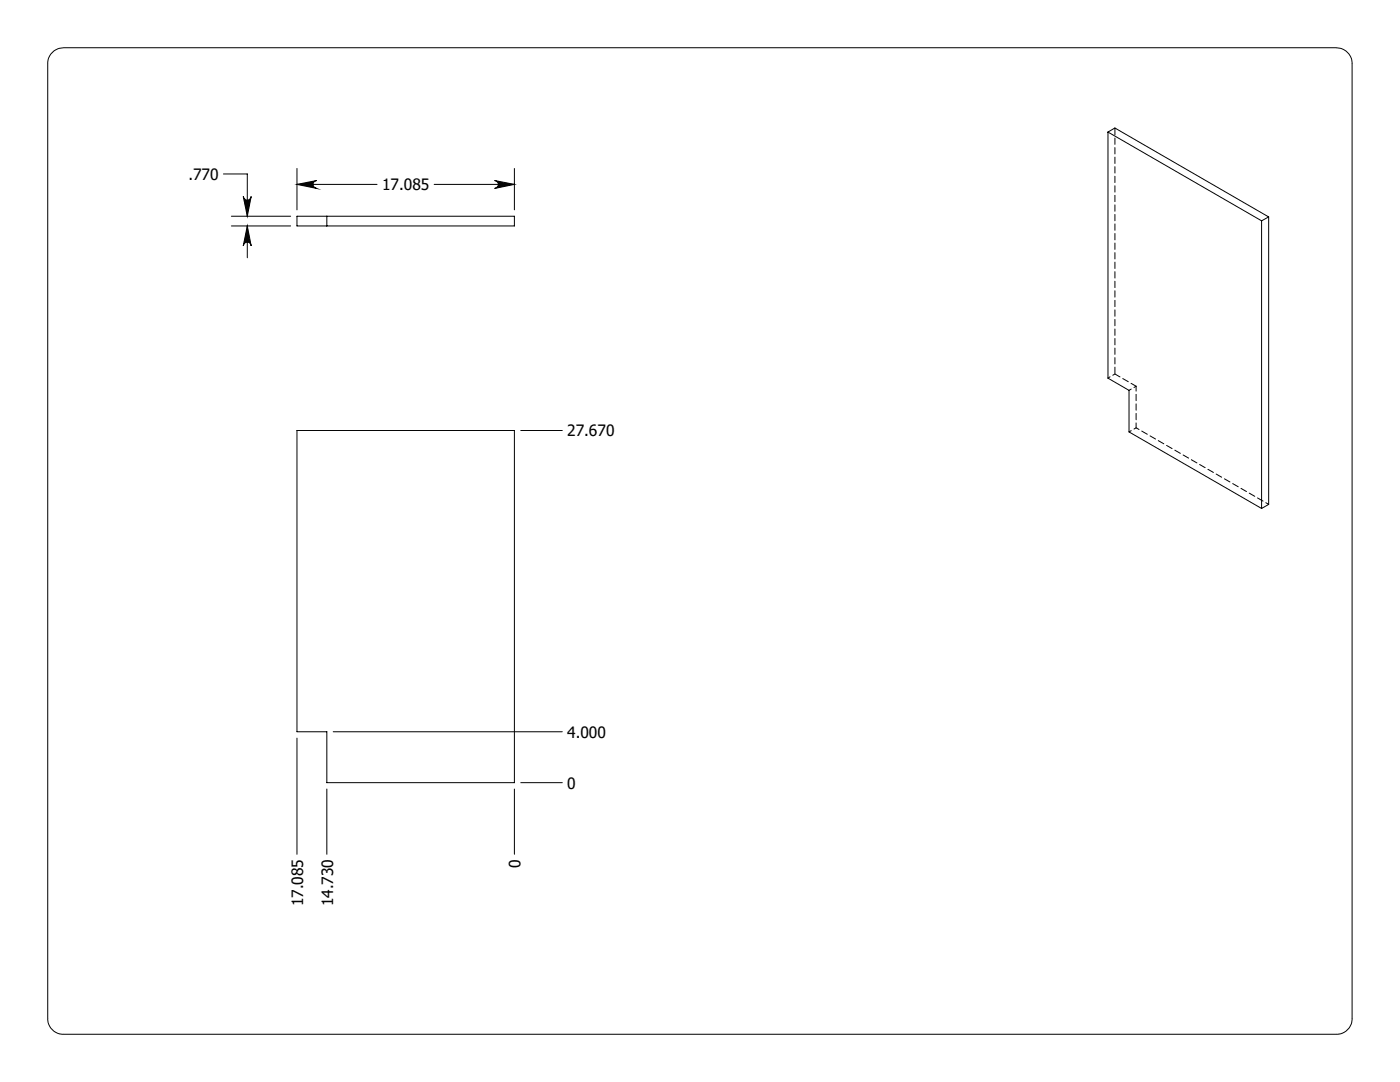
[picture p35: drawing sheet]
<svg xmlns="http://www.w3.org/2000/svg" width="279mm" height="216mm" viewBox="0 0 279 216" stroke-linecap="round" stroke-linejoin="round" font-family="sans-serif">
<defs><g id="words">
<g font-size="3.1">
<text x="37.6" y="35.9">.770</text>
<text x="76.3" y="38">17.085</text>
<text x="113.2" y="87.1">27.670</text>
<text x="113.2" y="147.2">4.000</text>
<text x="113.2" y="157.4">0</text>
<text x="103.9" y="173.1" transform="rotate(-90 103.9 173.1)">0</text>
<text x="60.5" y="180.9" transform="rotate(-90 60.5 180.9)">17.085</text>
<text x="66.5" y="180.9" transform="rotate(-90 66.5 180.9)">14.730</text>
</g>
</g></defs>
<g fill="none" stroke="#000" stroke-width=".2">
<path d="M10.2 10.8a3.3 3.3 0 0 1 2.5-1.3h254a3.2 3.2 0 0 1 3.1 3.2v190.5a3.1 3.1 0 0 1-3.1 3.2h-254a3.1 3.1 0 0 1-3.2-3.2v-190.5a2.93 2.93 0 0 1 .7-1.9zM44.6 34.7h4.8v8.4M48.5 39.2a.79 .79 0 0 0 .8 .7 .79 .79 0 0 0 .8-.7l-.7 3.9zM59.3 36.8l3.9-.8a.79 .79 0 0 0-.7 .8 .79 .79 0 0 0 .7 .8zM59.3 33.6v8.3M59.3 36.8h15.9M86.6 36.8h16.1M98.7 36l4 .8-4 .8a.79 .79 0 0 0 .8-.8 .79 .79 0 0 0-.8-.8zM102.7 33.6v8.3M221.1 26.4v49.1l4.2 2.4v8.3l26.5 15.3M221.1 26.4l30.7 17.7M221.1 26.4l1.4-.9 30.7 17.8"/>
<path d="M46.2 43.1h11.8M46.2 45.1h11.8M49.4 45.1l.7 4a.79 .79 0 0 0-.8-.8 .79 .79 0 0 0-.8 .8zM49.4 45.1v6.3M59.3 43.1h43.4v2h-43.4zM65.2 43.1v2M251.8 44.1v57.4M253.2 43.3l-1.4 .8M253.2 43.3v57.3l-1.4 .9M59.3 85.9h43.4v70.3h-37.5v-10.2h-5.9zM103.9 85.9h8.3M59.3 147.3v23.2"/>
<path d="M65.2 157.4v13.1M66.5 146h45.7M102.7 157.4v13.1M103.9 156.2h8.3"/>
</g>
<path d="M59.3 36.8l3.9-.8a.79 .79 0 0 0-.7 .8 .79 .79 0 0 0 .7 .8zM98.7 36l4 .8-4 .8a.79 .79 0 0 0 .8-.8 .79 .79 0 0 0-.8-.8zM48.5 39.2a.79 .79 0 0 0 .8 .7 .79 .79 0 0 0 .8-.7l-.7 3.9zM49.4 45.1l.7 4a.79 .79 0 0 0-.8-.8 .79 .79 0 0 0-.8 .8z" fill="#000"/>
<path d="M222.5 25.5v49.1" fill="none" stroke="#000" stroke-width=".2" stroke-dasharray="1.3 .6" stroke-dashoffset="-.1"/>
<path d="M253.2 100.6l-26.5-15.2" fill="none" stroke="#000" stroke-width=".2" stroke-dasharray="1.3 .6" stroke-dashoffset=".6"/>
<path d="M221.1 75.4l1.4-.8M225.4 77.9l1.3-.8M225.4 86.2l1.3-.8" fill="none" stroke="#000" stroke-width=".2" stroke-dasharray="1.3 .6" stroke-dashoffset=".8"/>
<path d="M222.5 74.6l4.2 2.5" fill="none" stroke="#000" stroke-width=".2" stroke-dasharray="1.3 .6" stroke-dashoffset=".1"/>
<path d="M226.7 77.1v8.3" fill="none" stroke="#000" stroke-width=".2" stroke-dasharray="1.3 .6" stroke-dashoffset=".3"/>
<use href="#words"/>
</svg>
